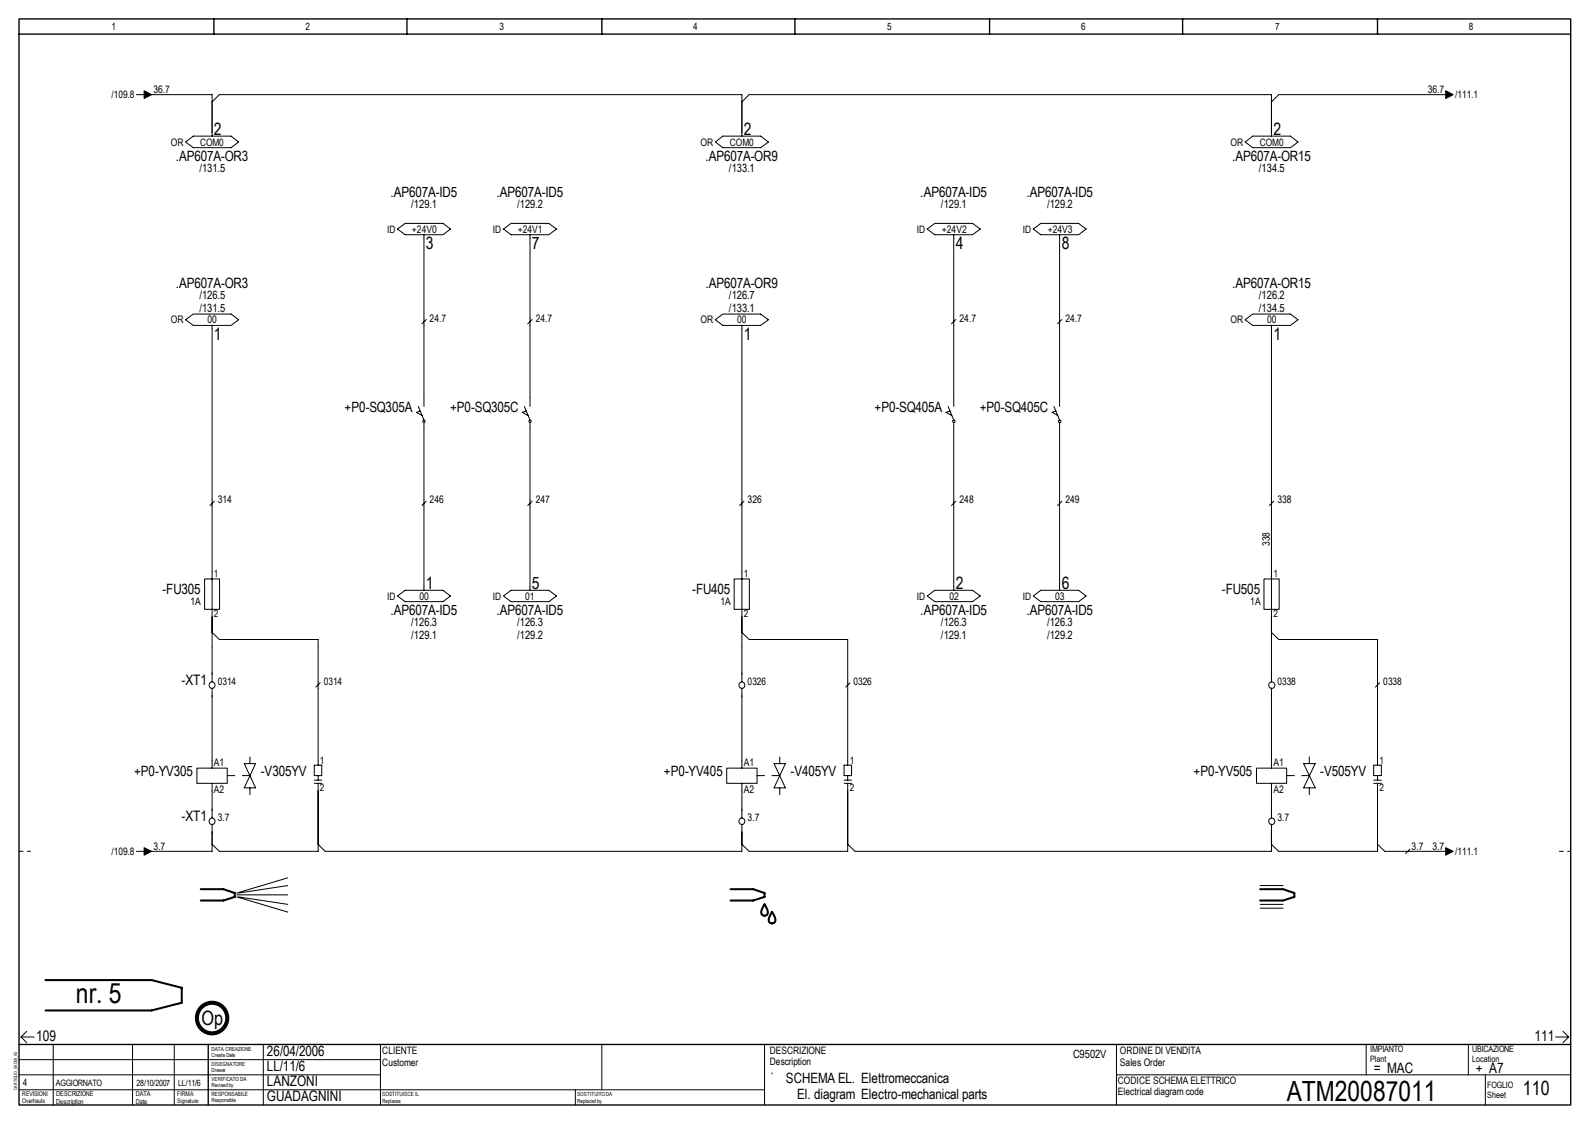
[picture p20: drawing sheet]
<svg xmlns="http://www.w3.org/2000/svg" width="297mm" height="210mm" viewBox="0 0 297 210" stroke-linecap="round" stroke-linejoin="round" font-family="sans-serif">
<defs><g id="words">
<g font-size="5.2">
<text x="14.2" y="187.3">nr. 5</text>
<text x="240.4" y="205.6">ATM20087011</text>
</g>
<g font-size="3.7">
<text x="37.6" y="191.4">Op</text>
<text x="284.5" y="204.6">110</text>
</g>
<g font-size="3.2">
<text x="40" y="25.2">2</text>
<text x="138.9" y="25.2">2</text>
<text x="237.9" y="25.2">2</text>
<text x="79.6" y="46.5">3</text>
<text x="99.4" y="46.5">7</text>
<text x="178.5" y="46.5">4</text>
<text x="198.3" y="46.5">8</text>
<text x="40" y="63.5">1</text>
<text x="138.9" y="63.5">1</text>
<text x="237.9" y="63.5">1</text>
<text x="79.6" y="110">1</text>
<text x="99.4" y="110">5</text>
<text x="178.5" y="110">2</text>
<text x="198.3" y="110">6</text>
</g>
<g font-size="2.7">
<text x="32.8" y="30.1">.AP607A-OR3</text>
<text x="131.8" y="30.1">.AP607A-OR9</text>
<text x="230.2" y="30.1">.AP607A-OR15</text>
<text x="72.9" y="36.8">.AP607A-ID5</text>
<text x="92.7" y="36.8">.AP607A-ID5</text>
<text x="171.9" y="36.8">.AP607A-ID5</text>
<text x="191.7" y="36.8">.AP607A-ID5</text>
<text x="32.8" y="53.8">.AP607A-OR3</text>
<text x="131.8" y="53.8">.AP607A-OR9</text>
<text x="230.2" y="53.8">.AP607A-OR15</text>
<text x="64.4" y="77">+P0-SQ305A</text>
<text x="84.1" y="77">+P0-SQ305C</text>
<text x="163.4" y="77">+P0-SQ405A</text>
<text x="183" y="77">+P0-SQ405C</text>
<text x="30.3" y="111">-FU305</text>
<text x="129.3" y="111">-FU405</text>
<text x="228.3" y="111">-FU505</text>
<text x="72.9" y="114.9">.AP607A-ID5</text>
<text x="92.7" y="114.9">.AP607A-ID5</text>
<text x="171.9" y="114.9">.AP607A-ID5</text>
<text x="191.7" y="114.9">.AP607A-ID5</text>
<text x="33.9" y="127.9">-XT1</text>
<text x="25.1" y="144.9">+P0-YV305</text>
<text x="48.7" y="144.9">-V305YV</text>
<text x="124" y="144.9">+P0-YV405</text>
<text x="147.7" y="144.9">-V405YV</text>
<text x="223" y="144.9">+P0-YV505</text>
<text x="246.7" y="144.9">-V505YV</text>
<text x="33.9" y="153.4">-XT1</text>
<text x="6.8" y="194.3">109</text>
<text x="49.9" y="197.2">26/04/2006</text>
<text x="286.7" y="194.3">111</text>
<text x="49.9" y="202.8">LANZONI</text>
<text x="49.9" y="200">LL/11/6</text>
<text x="146.8" y="202.3">SCHEMA EL. Elettromeccanica</text>
<text x="256.6" y="200.3">= MAC</text>
<text x="275.7" y="200.3">+ A7</text>
<text x="49.9" y="205.6">GUADAGNINI</text>
<text x="148.9" y="205.3">El. diagram Electro-mechanical parts</text>
</g>
<g font-size="2.1">
<text x="37.2" y="32.2">/131.5</text>
<text x="136.2" y="32.2">/133.1</text>
<text x="235.2" y="32.2">/134.5</text>
<text x="76.8" y="38.9">/129.1</text>
<text x="96.6" y="38.9">/129.2</text>
<text x="175.8" y="38.9">/129.1</text>
<text x="195.6" y="38.9">/129.2</text>
<text x="37.2" y="55.9">/126.5</text>
<text x="37.2" y="58.3">/131.5</text>
<text x="136.2" y="55.9">/126.7</text>
<text x="136.2" y="58.3">/133.1</text>
<text x="235.2" y="55.9">/126.2</text>
<text x="235.2" y="58.3">/134.5</text>
<text x="76.8" y="117">/126.3</text>
<text x="76.8" y="119.4">/129.1</text>
<text x="96.6" y="117">/126.3</text>
<text x="96.6" y="119.4">/129.2</text>
<text x="175.8" y="117">/126.3</text>
<text x="175.8" y="119.4">/129.1</text>
<text x="195.6" y="117">/126.3</text>
<text x="195.6" y="119.4">/129.2</text>
<text x="200.5" y="197.5">C9502V</text>
</g>
<g font-size="1.9">
<text x="20.8" y="5.7">1</text>
<text x="57.1" y="5.7">2</text>
<text x="93.3" y="5.7">3</text>
<text x="129.5" y="5.7">4</text>
<text x="165.8" y="5.7">5</text>
<text x="202" y="5.7">6</text>
<text x="238.2" y="5.7">7</text>
<text x="274.4" y="5.7">8</text>
<text x="28.7" y="17.3">36.7</text>
<text x="266.7" y="17.3">36.7</text>
<text x="20.8" y="18.4">/109.8</text>
<text x="271.8" y="18.4">/111.1</text>
<text x="31.9" y="27.2">OR</text>
<text x="37.4" y="27.2">COM0</text>
<text x="130.9" y="27.2">OR</text>
<text x="136.4" y="27.2">COM0</text>
<text x="229.9" y="27.2">OR</text>
<text x="235.3" y="27.2">COM0</text>
<text x="72.3" y="43.5">ID</text>
<text x="77" y="43.5">+24V0</text>
<text x="92.1" y="43.5">ID</text>
<text x="96.7" y="43.5">+24V1</text>
<text x="171.3" y="43.5">ID</text>
<text x="176" y="43.5">+24V2</text>
<text x="191.1" y="43.5">ID</text>
<text x="195.7" y="43.5">+24V3</text>
<text x="31.9" y="60.4">OR</text>
<text x="38.8" y="60.4">00</text>
<text x="80.3" y="60.1">24.7</text>
<text x="100.1" y="60.1">24.7</text>
<text x="130.9" y="60.4">OR</text>
<text x="137.7" y="60.4">00</text>
<text x="179.3" y="60.1">24.7</text>
<text x="199" y="60.1">24.7</text>
<text x="229.9" y="60.4">OR</text>
<text x="236.7" y="60.4">00</text>
<text x="40.7" y="94">314</text>
<text x="80.3" y="94">246</text>
<text x="100.1" y="94">247</text>
<text x="139.7" y="94">326</text>
<text x="179.3" y="94">248</text>
<text x="199" y="94">249</text>
<text x="238.7" y="94">338</text>
<text x="237.2" y="102" transform="rotate(-90 237.2 102)">338</text>
<text x="40" y="107.8">1</text>
<text x="138.9" y="107.8">1</text>
<text x="237.9" y="107.8">1</text>
<text x="35.6" y="113.1">1A</text>
<text x="72.3" y="112">ID</text>
<text x="78.4" y="112">00</text>
<text x="92.1" y="112">ID</text>
<text x="98.1" y="112">01</text>
<text x="134.6" y="113.1">1A</text>
<text x="171.3" y="112">ID</text>
<text x="177.4" y="112">02</text>
<text x="191.1" y="112">ID</text>
<text x="197.1" y="112">03</text>
<text x="233.6" y="113.1">1A</text>
<text x="40" y="115.2">2</text>
<text x="138.9" y="115.2">2</text>
<text x="237.9" y="115.2">2</text>
<text x="40.7" y="127.9">0314</text>
<text x="60.5" y="127.9">0314</text>
<text x="139.7" y="127.9">0326</text>
<text x="159.4" y="127.9">0326</text>
<text x="238.7" y="127.9">0338</text>
<text x="258.4" y="127.9">0338</text>
<text x="40" y="143.1">A1</text>
<text x="59.8" y="142.7">1</text>
<text x="138.9" y="143.1">A1</text>
<text x="158.8" y="142.7">1</text>
<text x="237.9" y="143.1">A1</text>
<text x="257.7" y="142.7">1</text>
<text x="40" y="148.1">A2</text>
<text x="59.8" y="147.7">2</text>
<text x="138.9" y="148.1">A2</text>
<text x="158.8" y="147.7">2</text>
<text x="237.9" y="148.1">A2</text>
<text x="257.7" y="147.7">2</text>
<text x="40.7" y="153.4">3.7</text>
<text x="139.7" y="153.4">3.7</text>
<text x="238.7" y="153.4">3.7</text>
<text x="20.8" y="159.7">/109.8</text>
<text x="28.7" y="158.7">3.7</text>
<text x="263.7" y="158.7">3.7</text>
<text x="267.6" y="158.7">3.7</text>
<text x="271.8" y="159.7">/111.1</text>
<text x="71.4" y="196.8">CLIENTE</text>
<text x="143.8" y="196.8">DESCRIZIONE</text>
<text x="209.2" y="196.9">ORDINE DI VENDITA</text>
<text x="4.3" y="202.8">4</text>
<text x="71.4" y="199">Customer</text>
<text x="143.8" y="198.9">Description</text>
<text x="208.8" y="202.4">CODICE SCHEMA ELETTRICO</text>
<text x="209.2" y="199">Sales Order</text>
<text x="208.8" y="204.6">Electrical diagram code</text>
</g>
<g font-size="1.6">
<text x="256" y="196.5">IMPIANTO</text>
<text x="275" y="196.5">UBICAZIONE</text>
<text x="10.4" y="202.8">AGGIORNATO</text>
<text x="25.5" y="202.8">28/10/2007</text>
<text x="33.3" y="202.8">LL/11/6</text>
<text x="256" y="198.3">Plant</text>
<text x="275" y="198.3">Location</text>
<text x="277.9" y="203.2">FOGLIO</text>
<text x="277.9" y="205">Sheet</text>
</g>
<g font-size="1.3">
<text x="10.5" y="204.7">DESCRIZIONE</text>
<text x="10.5" y="206.1">Description</text>
<text x="25.4" y="204.7">DATA</text>
<text x="25.4" y="206.1">Date</text>
</g>
<g font-size="1.2">
<text x="4.1" y="204.7">REVISIONI</text>
<text x="4.1" y="206">Overhauls</text>
<text x="33.1" y="204.7">FIRMA</text>
<text x="33.1" y="206">Signature</text>
</g>
<g font-size="1.1">
<text x="39.5" y="204.7">RESPONSABILE</text>
<text x="71.4" y="204.7">SOSTITUISCE IL</text>
</g>
<g font-size="1">
<text x="39.5" y="196.2">DATA CREAZIONE</text>
<text x="39.5" y="197.4">Create Date</text>
<text x="39.5" y="199">DISEGNATORE</text>
<text x="39.5" y="200.2">Drawer</text>
<text x="39.5" y="201.8">VERIFICATO DA</text>
<text x="39.5" y="203.1">Revised by</text>
<text x="39.5" y="205.8">Responsible</text>
<text x="71.4" y="205.9">Replaces</text>
<text x="107.8" y="204.7">SOSTITUITO DA</text>
<text x="107.8" y="205.9">Replaced by</text>
</g>
<text font-size=".8" x="3.2" y="203.6" transform="rotate(-90 3.2 203.6)">CARTIGLIO_SACMI_A3</text>
</g></defs>
<path d="M3.6 3.5h289.8v202.9h-289.8zM3.6 6.4h289.8M40 3.5v2.9M76 3.5v2.9M112.4 3.5v2.9M148.5 3.5v2.9M184.9 3.5v2.9M220.9 3.5v2.9M257.3 3.5v2.9M3.6 195.1h289.8M38.9 195.1v11.3" fill="none" stroke="#000" stroke-width=".25"/>
<g fill="none" stroke="#000" stroke-width=".19">
<path d="M3.6 197.9h67.5M3.9 193.7l1.1 1M3.9 193.7h2.5M5 192.6l-1.1 1.1M9.9 195.1v11.3M24.8 195.1v11.3M32.6 195.1v11.3M49.2 195.1v11.3M71.1 195.1v11.3M112.4 195.1v8.4M290.6 193.7h2.4M292 192.6l1 1.1"/>
<path d="M293 193.7l-1 1M3.6 200.7h67.5M3.6 203.5h139.2M107.5 203.5v2.9"/>
</g>
<path d="M3.6 159h2.1M291.3 159h2.1" fill="none" stroke="#000" stroke-width=".19" stroke-dasharray=".8 .8"/>
<path d="M114.9 195.8h26.2v7h-26.2z" fill="#fff"/>
<g fill="none" stroke="#000" stroke-width=".19">
<path d="M25.5 17.7h2.1M28.2 17.7h11.4v7.7M39.6 19l1.4-1.3h97.6v7.7M138.6 19l1.4-1.3h97.5v7.7M270.8 17.7h-31.9l-1.4 1.3M34.7 26.5l1.4-1.1h7.1l1.4 1.1-1.4 1.1h-7.1zM133.6 26.5l1.4-1.1h7.1l1.4 1.1-1.4 1.1h-7.1zM232.6 26.5l1.4-1.1h7.1l1.4 1.1-1.4 1.1h-7.1zM34.7 59.7l1.4-1h7.1l1.4 1-1.4 1.1h-7.1zM74.2 42.8l1.5-1.1h7.1l1.4 1.1-1.4 1h-7.1zM79.2 43.8v32.1M79.6 59.7l-.8 .8"/>
<path d="M94.1 42.8l1.4-1.1h7l1.5 1.1-1.5 1h-7zM99 43.8v32.1M99.4 59.7l-.8 .8M133.6 59.7l1.4-1h7.1l1.4 1-1.4 1.1h-7.1zM173.2 42.8l1.4-1.1h7.1l1.4 1.1-1.4 1h-7.1zM178.2 43.8v32.1M178.6 59.7l-.8 .8M193 42.8l1.4-1.1h7.1l1.4 1.1-1.4 1h-7.1zM197.9 43.8v32.1M198.4 59.7l-.8 .8M232.6 59.7l1.4-1h7.1l1.4 1-1.4 1.1h-7.1zM39.6 60.8v66.5"/>
<path d="M78.1 75.9l1.1 2.5M78.5 76.8l-.7 .2 1.1 .6M79.2 78.9v31.3M98 75.9l1 2.5M98.3 76.8l-.7 .2 1 .6M99 78.9v31.3M138.6 60.8v66.5M177.1 75.9l1.1 2.5M177.5 76.8l-.8 .2 1.1 .6M178.2 78.9v31.3M196.9 75.9l1 2.5M197.3 76.8l-.7 .2 1 .6"/>
<path d="M197.9 78.9v31.3M237.5 60.8v66.5M40 93.6l-.8 .8M79.6 93.6l-.8 .8M99.4 93.6l-.8 .8M139 93.6l-.8 .8M178.6 93.6l-.8 .8M198.4 93.6l-.8 .8M238 93.6l-.9 .8M38.2 108.1h2.8v5.7h-2.8zM39.6 118.1l1.4 1.3h18.4v23.5M74.2 111.3l1.5-1.1h7.1l1.4 1.1-1.4 1.1h-7.1z"/>
<path d="M94.1 111.3l1.4-1.1h7l1.5 1.1-1.5 1.1h-7zM137.2 108.1h2.8v5.7h-2.8zM138.6 118.1l1.4 1.3h18.4v23.5M173.2 111.3l1.4-1.1h7.1l1.4 1.1-1.4 1.1h-7.1zM193 111.3l1.4-1.1h7.1l1.4 1.1-1.4 1.1h-7.1zM236.1 108.1h2.9v5.7h-2.9zM237.5 118.1l1.4 1.3h18.4v23.5M39.6 128.5v14.9M59.8 127.5l-.8 .8M138.6 128.5v14.9M158.8 127.5l-.8 .8M237.5 128.5v14.9"/>
<path d="M257.7 127.5l-.7 .8M25.5 159h2.1M36.8 143.4h5.7v2.9h-5.7zM39.6 146.3v6.5M39.6 153.9v5.1h-11.4M42.5 144.8h1.4M45.3 144.8h1.4M45.6 142.6h2.1l-2.1 4.5h2.1zM46.7 141.4v1.2M46.7 147.1v1.3M58.7 142.9h1.4v1.9h-1.4zM58.7 145.7h1.4"/>
<path d="M58.7 146.3h1.4M59.4 146.3v12.7h-18.4l-1.4-1.3M59.4 144.8v.9M135.8 143.4h5.6v2.9h-5.6zM138.6 153.9v5.1h-77.9l-1.3-1.3M138.6 146.3v6.5M141.4 144.8h1.4M144.2 144.8h1.5M144.6 142.6l2.1 4.5h-2.1l2.1-4.5zM145.7 141.4v1.2M145.7 147.1v1.3M157.7 142.9h1.4v1.9h-1.4z"/>
<path d="M157.7 145.7h1.4M157.7 146.3h1.4M158.4 146.3v12.7h-18.4l-1.4-1.3M158.4 144.8v.9M234.7 143.4h5.7v2.9h-5.7zM237.5 153.9v5.1h-77.8l-1.3-1.3M237.5 146.3v6.5M240.4 144.8h1.4M243.2 144.8h1.4M243.5 142.6h2.2l-2.2 4.5h2.2zM244.6 141.4v1.2M244.6 147.1v1.3"/>
<path d="M256.6 142.9h1.5v1.9h-1.5zM256.6 145.7h1.5M256.6 146.3h1.5M257.3 146.3v12.7h-18.4l-1.4-1.3M257.3 157.7l1.4 1.3h12.1M257.3 144.8v.9M263.4 158.6l-.8 .8M44.2 167.1h9.6M44.2 167.5l9.6 2.8M44.6 167.5l9.2 1.4M53.8 163.9l-9.6 2.9M53.8 165.4l-9.2 1.4"/>
<path d="M235.4 165.4h4.3M235.4 168.9h4.3M235.4 169.6h4.3M142.8 195.1v11.3M208.6 195.1v11.3M255.2 195.1v5.6M274.3 195.1v5.6M144.2 200.3h.1M208.6 200.7h84.8M277.5 200.7v5.7"/>
<circle cx="79.2" cy="78.7" r=".22"/>
<circle cx="99" cy="78.7" r=".22"/>
<circle cx="178.2" cy="78.7" r=".23"/>
<circle cx="198" cy="78.7" r=".23"/>
<circle cx="39.6" cy="127.9" r=".58"/>
<circle cx="138.6" cy="127.9" r=".58"/>
<circle cx="237.6" cy="127.9" r=".59"/>
<circle cx="39.6" cy="153.4" r=".58"/>
<circle cx="138.6" cy="153.4" r=".58"/>
<circle cx="237.6" cy="153.4" r=".59"/>
</g>
<path d="M37.5 166.1h4.2l2.2 .7v.7l-2.2 .7h-4.2M136.5 166.1h4.2l2.1 .7v.7l-2.1 .7h-4.2M142.8 168.9l.5 .9 .2 .6-.1 .3-.6 .3-.5-.3-.1-.3 .1-.6zM144.2 170.3l.5 .9 .2 .6a.63 .63 0 0 1-.7 .6 .63 .63 0 0 1-.6-.6l.1-.6zM235.4 166.1h4.3l2.1 .7v.7l-2.1 .7h-4.3M8.5 183h19.8l5.6 1.5v2.8l-5.6 1.4h-19.8" fill="none" stroke="#000" stroke-width=".38"/>
<g fill="#000" stroke="#000" stroke-width=".19">
<path d="M26.9 17l1.4 .7-1.4 .7z" fill-rule="evenodd"/>
<path d="M270.1 17l1.4 .7-1.4 .7z" fill-rule="evenodd"/>
<path d="M26.9 158.3l1.4 .7-1.4 .7z" fill-rule="evenodd"/>
<path d="M270.1 158.3l1.4 .7-1.4 .7z" fill-rule="evenodd"/>
</g>
<circle cx="39.6" cy="190.1" r="2.85" fill="none" stroke="#000" stroke-width=".76"/>
<use href="#words"/>
</svg>
